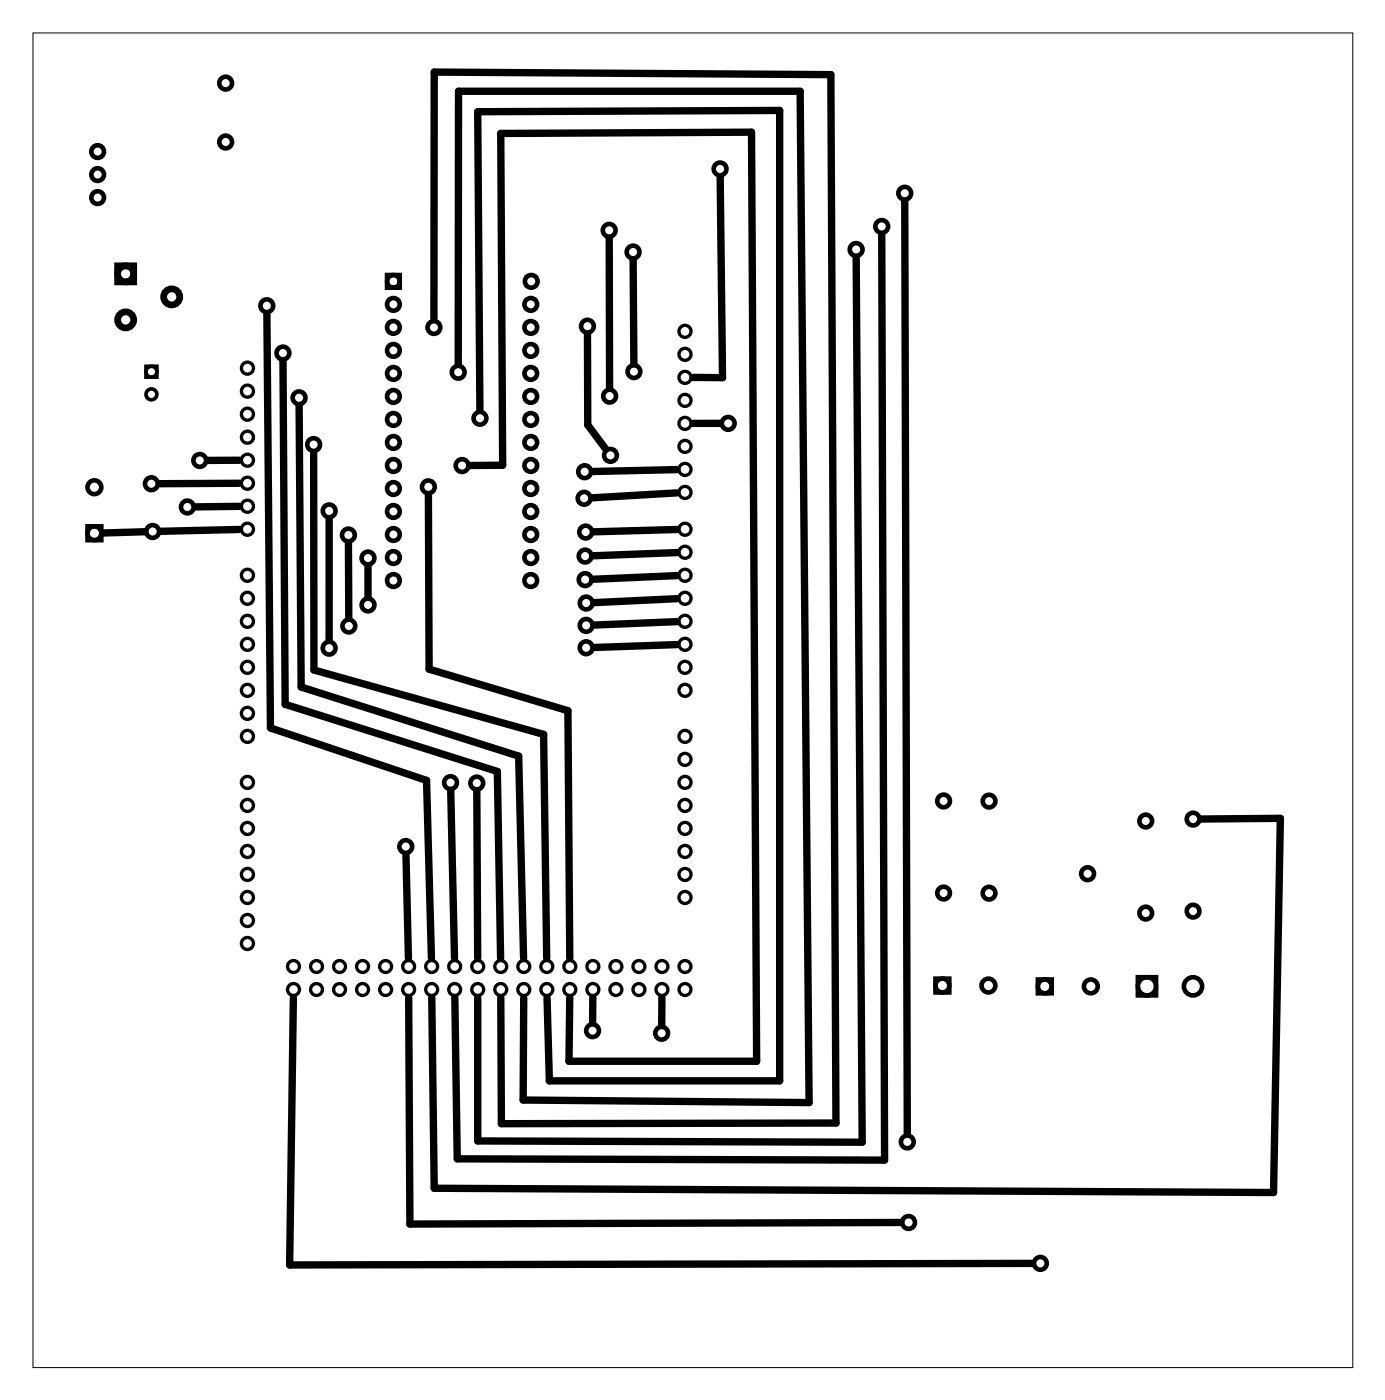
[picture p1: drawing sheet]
<svg xmlns="http://www.w3.org/2000/svg" width="153mm" height="155mm" viewBox="0 0 153 155" stroke-linecap="round" stroke-linejoin="round" font-family="sans-serif">
<path d="M3.6 3.6h145.6v147.3h-145.6z" fill="none" stroke="#000" stroke-width=".11"/>
<g fill="none" stroke="#000" stroke-width=".51">
<path d="M42.7 30.4h1.4v1.4h-1.4zM9.6 58.1h1.6v1.5h-1.6zM103.2 108h1.5v1.5h-1.5zM114.5 108.1h1.5v1.5h-1.5zM125.5 107.9h2v2h-2z"/>
<circle cx="10.8" cy="16.7" r=".7"/>
<circle cx="10.8" cy="19.3" r=".7"/>
<circle cx="24.9" cy="15.7" r=".7"/>
<circle cx="24.9" cy="9.2" r=".7"/>
<circle cx="79.4" cy="18.6" r=".7"/>
<circle cx="10.8" cy="21.8" r=".7"/>
<circle cx="29.4" cy="33.7" r=".7"/>
<circle cx="31.2" cy="39" r=".7"/>
<circle cx="43.4" cy="36.1" r=".7"/>
<circle cx="43.4" cy="38.7" r=".7"/>
<circle cx="43.4" cy="33.6" r=".7"/>
<circle cx="43.4" cy="31.1" r=".7"/>
<circle cx="47.9" cy="36.1" r=".7"/>
<circle cx="58.5" cy="38.7" r=".7"/>
<circle cx="58.5" cy="33.6" r=".7"/>
<circle cx="58.5" cy="36.1" r=".7"/>
<circle cx="58.6" cy="31.1" r=".7"/>
<circle cx="64.8" cy="36" r=".7"/>
<circle cx="67.2" cy="25.4" r=".7"/>
<circle cx="69.8" cy="27.8" r=".7"/>
<circle cx="94.4" cy="27.5" r=".7"/>
<circle cx="97.2" cy="25" r=".7"/>
<circle cx="99.8" cy="21.3" r=".7"/>
<circle cx="10.4" cy="58.9" r=".76"/>
<circle cx="10.4" cy="53.8" r=".76"/>
<circle cx="16.7" cy="53.4" r=".7"/>
<circle cx="16.8" cy="58.7" r=".7"/>
<circle cx="20.7" cy="56" r=".7"/>
<circle cx="22" cy="50.8" r=".7"/>
<circle cx="33" cy="43.9" r=".7"/>
<circle cx="34.6" cy="49.1" r=".7"/>
<circle cx="36.3" cy="56.4" r=".7"/>
<circle cx="38.4" cy="59.1" r=".7"/>
<circle cx="43.4" cy="41.2" r=".7"/>
<circle cx="43.4" cy="46.3" r=".7"/>
<circle cx="43.4" cy="43.8" r=".7"/>
<circle cx="43.4" cy="48.8" r=".7"/>
<circle cx="43.4" cy="51.4" r=".7"/>
<circle cx="43.4" cy="53.9" r=".7"/>
<circle cx="43.4" cy="59" r=".7"/>
<circle cx="43.4" cy="56.5" r=".7"/>
<circle cx="47.2" cy="53.7" r=".7"/>
<circle cx="50.5" cy="41.1" r=".7"/>
<circle cx="51" cy="51.4" r=".7"/>
<circle cx="52.9" cy="46.2" r=".7"/>
<circle cx="58.5" cy="46.3" r=".7"/>
<circle cx="58.5" cy="48.8" r=".7"/>
<circle cx="58.5" cy="41.2" r=".7"/>
<circle cx="58.5" cy="43.8" r=".7"/>
<circle cx="58.5" cy="51.4" r=".7"/>
<circle cx="58.5" cy="56.5" r=".7"/>
<circle cx="58.5" cy="53.9" r=".7"/>
<circle cx="58.5" cy="59" r=".7"/>
<circle cx="64.4" cy="55" r=".7"/>
<circle cx="64.5" cy="52.1" r=".7"/>
<circle cx="64.6" cy="58.7" r=".7"/>
<circle cx="67.2" cy="43.7" r=".7"/>
<circle cx="67.3" cy="50.3" r=".7"/>
<circle cx="69.9" cy="41" r=".7"/>
<circle cx="80.3" cy="46.7" r=".7"/>
<circle cx="36.3" cy="71.5" r=".7"/>
<circle cx="38.5" cy="69.1" r=".7"/>
<circle cx="40.6" cy="61.6" r=".7"/>
<circle cx="40.6" cy="66.8" r=".7"/>
<circle cx="43.4" cy="61.5" r=".7"/>
<circle cx="43.4" cy="64.1" r=".7"/>
<circle cx="58.5" cy="64.1" r=".7"/>
<circle cx="58.5" cy="61.5" r=".7"/>
<circle cx="64.5" cy="64" r=".7"/>
<circle cx="64.5" cy="61.4" r=".7"/>
<circle cx="64.6" cy="71.5" r=".7"/>
<circle cx="64.6" cy="66.6" r=".7"/>
<circle cx="64.6" cy="69" r=".7"/>
<circle cx="44.8" cy="93.4" r=".7"/>
<circle cx="49.7" cy="86.4" r=".7"/>
<circle cx="52.6" cy="86.4" r=".7"/>
<circle cx="104.1" cy="88.4" r=".7"/>
<circle cx="104.1" cy="98.6" r=".7"/>
<circle cx="109.1" cy="88.4" r=".7"/>
<circle cx="109.1" cy="98.6" r=".7"/>
<circle cx="120" cy="96.4" r=".7"/>
<circle cx="126.4" cy="90.6" r=".7"/>
<circle cx="131.6" cy="90.4" r=".7"/>
<circle cx="65.4" cy="113.8" r=".7"/>
<circle cx="73" cy="114" r=".7"/>
<circle cx="103.9" cy="108.8" r=".76"/>
<circle cx="109" cy="108.8" r=".76"/>
<circle cx="115.2" cy="108.9" r=".76"/>
<circle cx="120.3" cy="108.9" r=".76"/>
<circle cx="126.4" cy="100.8" r=".7"/>
<circle cx="126.5" cy="108.9" r="1"/>
<circle cx="131.6" cy="108.9" r="1"/>
<circle cx="131.6" cy="100.6" r=".7"/>
<circle cx="100.1" cy="126" r=".7"/>
<circle cx="100.2" cy="134.9" r=".7"/>
<circle cx="114.7" cy="139.4" r=".7"/>
</g>
<g fill="none" stroke="#000" stroke-width=".4">
<path d="M16.1 40.4h1.2v1.2h-1.2z"/>
<circle cx="16.7" cy="43.5" r=".6"/>
<circle cx="16.7" cy="41" r=".6"/>
</g>
<g fill="none" stroke="#000" stroke-width=".74" stroke-linecap="butt">
<path d="M13 29.3h1.7v1.8h-1.7z"/>
<circle cx="13.9" cy="35.3" r=".89"/>
<circle cx="13.9" cy="30.2" r=".89"/>
<circle cx="18.9" cy="32.8" r=".89"/>
</g>
<g fill="none" stroke="#000" stroke-width=".36">
<circle cx="75.5" cy="39.1" r=".66"/>
<circle cx="75.5" cy="36.6" r=".66"/>
<circle cx="27.3" cy="55.9" r=".66"/>
<circle cx="27.3" cy="58.4" r=".66"/>
<circle cx="27.3" cy="48.3" r=".66"/>
<circle cx="27.3" cy="53.3" r=".66"/>
<circle cx="27.3" cy="45.7" r=".66"/>
<circle cx="27.3" cy="43.2" r=".66"/>
<circle cx="27.3" cy="50.8" r=".66"/>
<circle cx="27.3" cy="40.6" r=".66"/>
<circle cx="75.5" cy="58.4" r=".66"/>
<circle cx="75.5" cy="54.3" r=".66"/>
<circle cx="75.5" cy="41.6" r=".66"/>
<circle cx="75.5" cy="44.2" r=".66"/>
<circle cx="75.5" cy="49.3" r=".66"/>
<circle cx="75.5" cy="51.8" r=".66"/>
<circle cx="75.5" cy="46.7" r=".66"/>
<circle cx="27.3" cy="63.5" r=".66"/>
<circle cx="27.3" cy="78.7" r=".66"/>
<circle cx="27.3" cy="68.6" r=".66"/>
<circle cx="27.3" cy="73.7" r=".66"/>
<circle cx="27.3" cy="76.2" r=".66"/>
<circle cx="27.3" cy="66" r=".66"/>
<circle cx="27.3" cy="71.1" r=".66"/>
<circle cx="75.5" cy="63.5" r=".66"/>
<circle cx="75.5" cy="68.6" r=".66"/>
<circle cx="75.5" cy="71.1" r=".66"/>
<circle cx="75.5" cy="76.2" r=".66"/>
<circle cx="75.5" cy="61" r=".66"/>
<circle cx="75.5" cy="66" r=".66"/>
<circle cx="75.5" cy="73.7" r=".66"/>
<circle cx="27.3" cy="94" r=".66"/>
<circle cx="27.3" cy="88.9" r=".66"/>
<circle cx="27.3" cy="91.4" r=".66"/>
<circle cx="27.3" cy="81.3" r=".66"/>
<circle cx="27.3" cy="86.4" r=".66"/>
<circle cx="27.3" cy="96.5" r=".66"/>
<circle cx="27.3" cy="99.1" r=".66"/>
<circle cx="75.5" cy="83.8" r=".66"/>
<circle cx="75.5" cy="96.5" r=".66"/>
<circle cx="75.5" cy="94" r=".66"/>
<circle cx="75.5" cy="88.9" r=".66"/>
<circle cx="75.5" cy="81.3" r=".66"/>
<circle cx="75.5" cy="91.4" r=".66"/>
<circle cx="75.5" cy="99.1" r=".66"/>
<circle cx="75.5" cy="86.4" r=".66"/>
<circle cx="27.3" cy="101.6" r=".66"/>
<circle cx="27.3" cy="104.1" r=".66"/>
<circle cx="32.4" cy="106.7" r=".66"/>
<circle cx="32.4" cy="109.2" r=".66"/>
<circle cx="34.9" cy="109.2" r=".66"/>
<circle cx="34.9" cy="106.7" r=".66"/>
<circle cx="37.4" cy="109.2" r=".66"/>
<circle cx="37.4" cy="106.7" r=".66"/>
<circle cx="40" cy="109.2" r=".66"/>
<circle cx="40" cy="106.7" r=".66"/>
<circle cx="42.5" cy="109.2" r=".66"/>
<circle cx="42.5" cy="106.7" r=".66"/>
<circle cx="45.1" cy="109.2" r=".66"/>
<circle cx="45.1" cy="106.7" r=".66"/>
<circle cx="47.6" cy="109.2" r=".66"/>
<circle cx="47.6" cy="106.7" r=".66"/>
<circle cx="50.1" cy="109.2" r=".66"/>
<circle cx="50.1" cy="106.7" r=".66"/>
<circle cx="52.7" cy="109.2" r=".66"/>
<circle cx="52.7" cy="106.7" r=".66"/>
<circle cx="55.2" cy="109.2" r=".66"/>
<circle cx="55.2" cy="106.7" r=".66"/>
<circle cx="57.8" cy="109.2" r=".66"/>
<circle cx="57.8" cy="106.7" r=".66"/>
<circle cx="60.3" cy="106.7" r=".66"/>
<circle cx="60.3" cy="109.2" r=".66"/>
<circle cx="62.8" cy="109.2" r=".66"/>
<circle cx="62.8" cy="106.7" r=".66"/>
<circle cx="65.4" cy="109.2" r=".66"/>
<circle cx="65.4" cy="106.7" r=".66"/>
<circle cx="67.9" cy="109.2" r=".66"/>
<circle cx="67.9" cy="106.7" r=".66"/>
<circle cx="70.5" cy="109.2" r=".66"/>
<circle cx="70.5" cy="106.7" r=".66"/>
<circle cx="73" cy="106.7" r=".66"/>
<circle cx="73" cy="109.2" r=".66"/>
<circle cx="75.5" cy="109.2" r=".66"/>
<circle cx="75.5" cy="106.7" r=".66"/>
</g>
<g fill="#000">
<path d="M42.7 30.3h1.4v1.5h-1.4zM42.7 30.3v1.5h1.4v-1.5z"/>
<path d="M42.7 32.9h1.4v1.4h-1.4zM42.7 32.9v1.4h1.4v-1.4z"/>
<path d="M42.7 35.4h1.4v1.4h-1.4zM42.7 35.4v1.4h1.4v-1.4z"/>
<path d="M42.7 38h1.4v1.4h-1.4zM42.7 38v1.4h1.4v-1.4z"/>
<path d="M57.8 30.3h1.5v1.5h-1.5zM57.8 30.3v1.5h1.4v-1.5z"/>
<path d="M57.8 32.9h1.5v1.4h-1.5zM57.8 32.9v1.4h1.4v-1.4z"/>
<path d="M57.8 35.4h1.5v1.4h-1.5zM57.8 35.4v1.4h1.4v-1.4z"/>
<path d="M57.8 38h1.5v1.4h-1.5zM57.8 38v1.4h1.4v-1.4z"/>
<path d="M42.7 40.5h1.4v1.4h-1.4zM42.7 40.5v1.4h1.4v-1.4z"/>
<path d="M42.7 43h1.4v1.5h-1.4zM42.7 43v1.5h1.4v-1.5z"/>
<path d="M42.7 45.6h1.4v1.4h-1.4zM42.7 45.6v1.4h1.4v-1.4z"/>
<path d="M42.7 48.1h1.4v1.4h-1.4zM42.7 48.1v1.4h1.4v-1.4z"/>
<path d="M42.7 50.7h1.4v1.4h-1.4zM42.7 50.7v1.4h1.4v-1.4z"/>
<path d="M42.7 53.2h1.4v1.4h-1.4zM42.7 53.2v1.4h1.4v-1.4z"/>
<path d="M42.7 55.7h1.4v1.5h-1.4zM42.7 55.7v1.5h1.4v-1.5z"/>
<path d="M42.7 58.3h1.4v1.4h-1.4zM42.7 58.3v1.4h1.4v-1.4z"/>
<path d="M57.8 40.5h1.5v1.4h-1.5zM57.8 40.5v1.4h1.4v-1.4z"/>
<path d="M57.8 43h1.5v1.5h-1.5zM57.8 43v1.5h1.4v-1.5z"/>
<path d="M57.8 45.6h1.5v1.4h-1.5zM57.8 45.6v1.4h1.4v-1.4z"/>
<path d="M57.8 48.1h1.5v1.4h-1.5zM57.8 48.1v1.4h1.4v-1.4z"/>
<path d="M57.8 50.7h1.5v1.4h-1.5zM57.8 50.7v1.4h1.4v-1.4z"/>
<path d="M57.8 53.2h1.5v1.4h-1.5zM57.8 53.2v1.4h1.4v-1.4z"/>
<path d="M57.8 55.7h1.5v1.5h-1.5zM57.8 55.7v1.5h1.4v-1.5z"/>
<path d="M57.8 58.3h1.5v1.4h-1.5zM57.8 58.3v1.4h1.4v-1.4z"/>
<path d="M42.7 60.8h1.4v1.4h-1.4zM42.7 60.8v1.4h1.4v-1.4z"/>
<path d="M42.7 63.4h1.4v1.4h-1.4zM42.7 63.4v1.4h1.4v-1.4z"/>
<path d="M57.8 60.8h1.5v1.4h-1.5zM57.8 60.8v1.4h1.4v-1.4z"/>
<path d="M57.8 63.4h1.5v1.4h-1.5zM57.8 63.4v1.4h1.4v-1.4z"/>
</g>
<g fill="none" stroke="#000" stroke-width=".81">
<path d="M79.4 19.5l.3 22.2h-3.2M29.4 34.6l.4 45.7 17.2 5.8 .6 19.7M31.2 39.8l.3 37.9 23.4 7.4 .3 20.7M47.9 35.3v-27.3l43.7 .2 .6 115.7-36.9 .1-.1-13.9M64.8 36.9v10l2 2.7M67.2 26.3v16.5M69.8 28.7l.1 11.4M94.4 28.4l.7 97.7-42.4-.2v-15.8M97.2 25.9l.4 102.1-47.2-.1-.2-17.8M99.8 22.2l.3 103M16 58.7l-4.7 .1M26.4 53.3l-8.8 .1"/>
<path d="M26.4 55.9h-4.9M26.4 50.8h-3.5M26.4 58.4l-8.7 .2M33 44.8l.2 31 24 7.7 .5 22.3M34.6 49.9v24l25.4 7.2 .3 24.7M36.3 57.3v13.4M38.4 59.9l.1 8.3M47.2 54.6l.1 19.3 15.3 4.5 .2 27.4M50.5 40.2l.1-30.1h37.6l1 111.6-31.5-.3 .1-11.3M51.8 51.4l3.6-.1-.2-36.6 27.7-.1 .6 102.5h-20.7v-7M52.9 45.3l-.2-33 33.3-.1v107.1h-25.4l-.3-9.2M74.6 58.4l-9.1 .3"/>
<path d="M74.6 51.8l-9.2 .2M74.6 54.4l-9.3 .5M79.4 46.7h-2.9M40.6 62.5v3.4M74.6 71.1l-9.1 .4M74.6 68.6l-9.1 .4M74.6 61l-9.2 .3M74.6 66.1l-9.1 .4M74.6 63.5l-9.2 .4M44.8 94.3l.2 11.5M49.7 87.3l.4 18.5M52.6 87.3l.1 18.5"/>
<path d="M132.5 90.4l8.7-.1-.7 41.3-92.6-.5-.3-21M32.4 110.1l-.5 29.5 82-.2M45.1 110.1l.1 25 54.1-.2M65.4 110.1v2.8M73 110.1v3.1"/>
</g>
</svg>
